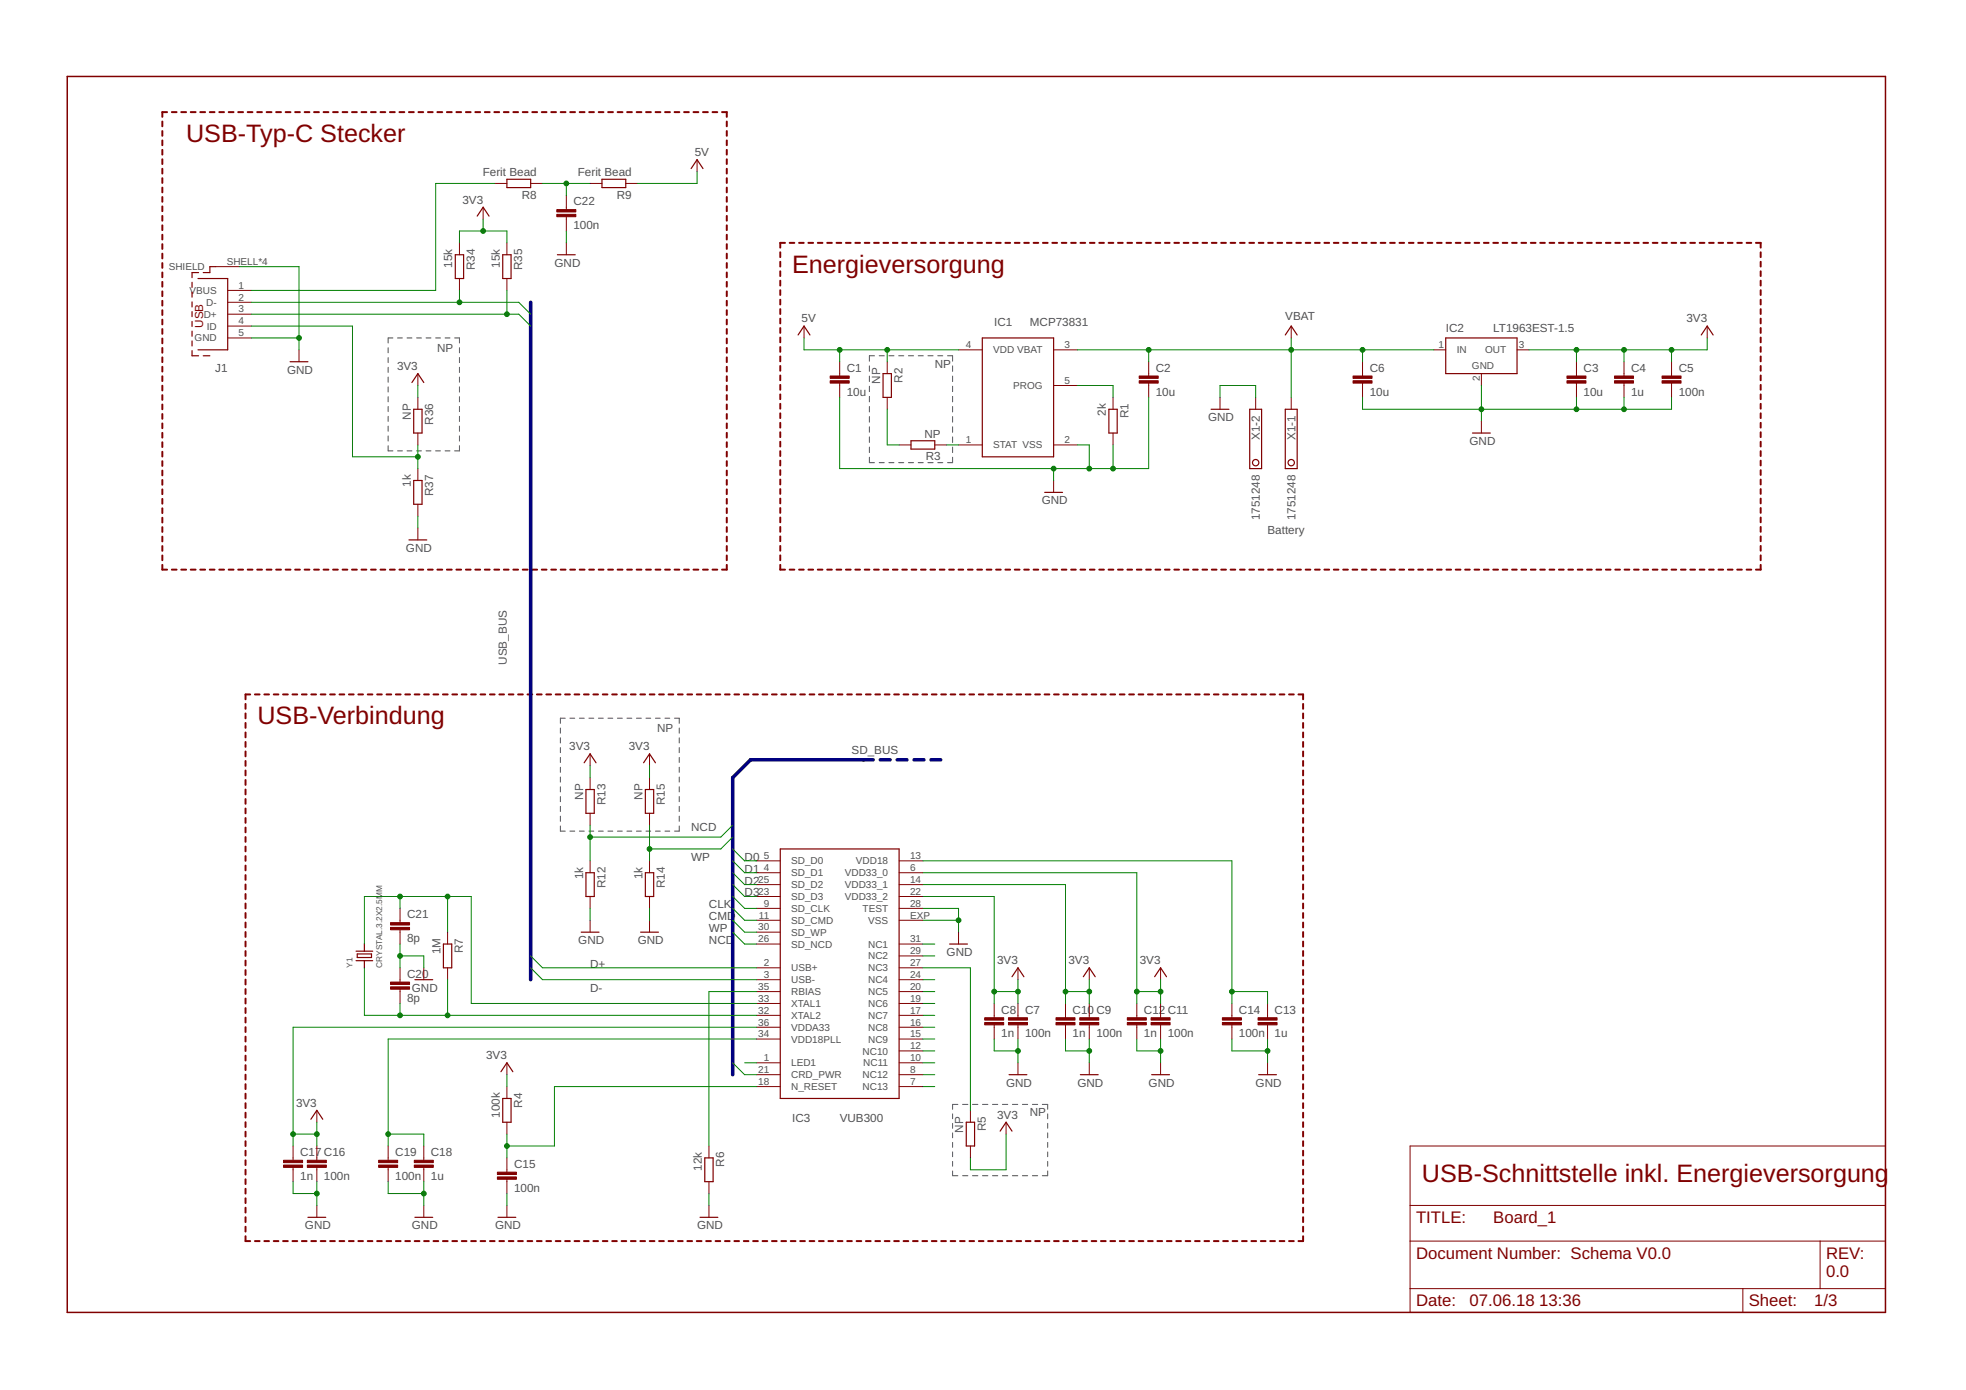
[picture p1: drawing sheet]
<svg xmlns="http://www.w3.org/2000/svg" width="420mm" height="297mm" viewBox="0 0 420 297" stroke-linecap="round" stroke-linejoin="round" font-family="sans-serif">
<defs><g id="words">
<g font-size="5.4" fill="#800000">
<text x="39.8" y="30.3">USB-Typ-C Stecker</text>
<text x="169.3" y="58.2">Energieversorgung</text>
<text x="55" y="154.8">USB-Verbindung</text>
<text x="303.9" y="252.5">USB-Schnittstelle inkl. Energieversorgung</text>
</g>
<g font-size="3.6" fill="#800000">
<text x="302.6" y="261.4">TITLE:</text>
<text x="319.1" y="261.4">Board_1</text>
<text x="302.6" y="269">Document Number: Schema V0.0</text>
<text x="390.2" y="269">REV:</text>
<text x="390.2" y="272.8">0.0</text>
<text x="302.6" y="279.2">Date:</text>
<text x="314.1" y="279.2">07.06.18</text>
<text x="329" y="279.2">13:36</text>
<text x="373.7" y="279.2">Sheet:</text>
<text x="387.7" y="279.2">1/3</text>
</g>
<g font-size="2.5" fill="#505050">
<text x="148.5" y="33.4">5V</text>
<text x="103.2" y="37.7">Ferit Bead</text>
<text x="123.5" y="37.7">Ferit Bead</text>
<text x="98.8" y="43.5">3V3</text>
<text x="111.5" y="42.5">R8</text>
<text x="122.6" y="43.9">C22</text>
<text x="131.8" y="42.5">R9</text>
<text x="122.6" y="49">100n</text>
<text x="96.7" y="57.2" transform="rotate(-90 96.7 57.2)">15k</text>
<text x="101.5" y="57.7" transform="rotate(-90 101.5 57.7)">R34</text>
<text x="106.8" y="57.2" transform="rotate(-90 106.8 57.2)">15k</text>
<text x="111.6" y="57.7" transform="rotate(-90 111.6 57.7)">R35</text>
<text x="118.5" y="57">GND</text>
<text x="171.3" y="68.9">5V</text>
<text x="212.5" y="69.7">IC1</text>
<text x="220.1" y="69.7">MCP73831</text>
<text x="274.7" y="68.4">VBAT</text>
<text x="309" y="70.9">IC2</text>
<text x="319.1" y="70.9">LT1963EST-1.5</text>
<text x="360.4" y="68.9">3V3</text>
<text x="93.4" y="75.3">NP</text>
<text x="46" y="79.6">J1</text>
<text x="61.4" y="79.8">GND</text>
<text x="84.8" y="79.1">3V3</text>
<text x="181" y="79.5">C1</text>
<text x="188.1" y="82" transform="rotate(-90 188.1 82)">NP</text>
<text x="192.9" y="81.8" transform="rotate(-90 192.9 81.8)">R2</text>
<text x="199.8" y="78.6">NP</text>
<text x="247" y="79.5">C2</text>
<text x="292.7" y="79.5">C6</text>
<text x="338.4" y="79.5">C3</text>
<text x="348.6" y="79.5">C4</text>
<text x="358.8" y="79.5">C5</text>
<text x="87.8" y="89.7" transform="rotate(-90 87.8 89.7)">NP</text>
<text x="181" y="84.5">10u</text>
<text x="236.3" y="88.8" transform="rotate(-90 236.3 88.8)">2k</text>
<text x="241.1" y="89.4" transform="rotate(-90 241.1 89.4)">R1</text>
<text x="247" y="84.5">10u</text>
<text x="258.2" y="90">GND</text>
<text x="292.7" y="84.5">10u</text>
<text x="338.4" y="84.5">10u</text>
<text x="348.6" y="84.5">1u</text>
<text x="358.8" y="84.5">100n</text>
<text x="92.6" y="90.8" transform="rotate(-90 92.6 90.8)">R36</text>
<text x="197.6" y="93.5">NP</text>
<text x="269.2" y="94" transform="rotate(-90 269.2 94)">X1-2</text>
<text x="276.8" y="94" transform="rotate(-90 276.8 94)">X1-1</text>
<text x="314.1" y="95.1">GND</text>
<text x="197.8" y="98.3">R3</text>
<text x="87.8" y="104.1" transform="rotate(-90 87.8 104.1)">1k</text>
<text x="92.6" y="106" transform="rotate(-90 92.6 106)">R37</text>
<text x="222.6" y="107.8">GND</text>
<text x="269.2" y="111.1" transform="rotate(-90 269.2 111.1)">1751248</text>
<text x="276.8" y="111.1" transform="rotate(-90 276.8 111.1)">1751248</text>
<text x="86.8" y="117.9">GND</text>
<text x="270.9" y="114.1">Battery</text>
<text x="108.3" y="142.1" transform="rotate(-90 108.3 142.1)">USB_BUS</text>
<text x="121.7" y="160.3">3V3</text>
<text x="134.4" y="160.3">3V3</text>
<text x="140.4" y="156.5">NP</text>
<text x="182" y="161.1">SD_BUS</text>
<text x="124.6" y="170.9" transform="rotate(-90 124.6 170.9)">NP</text>
<text x="129.4" y="172" transform="rotate(-90 129.4 172)">R13</text>
<text x="137.3" y="170.9" transform="rotate(-90 137.3 170.9)">NP</text>
<text x="142.1" y="172" transform="rotate(-90 142.1 172)">R15</text>
<text x="147.7" y="177.6">NCD</text>
<text x="147.7" y="184">WP</text>
<text x="159.1" y="184">D0</text>
<text x="124.6" y="187.9" transform="rotate(-90 124.6 187.9)">1k</text>
<text x="129.4" y="189.8" transform="rotate(-90 129.4 189.8)">R12</text>
<text x="137.3" y="187.9" transform="rotate(-90 137.3 187.9)">1k</text>
<text x="142.1" y="189.8" transform="rotate(-90 142.1 189.8)">R14</text>
<text x="159.1" y="191.6">D3</text>
<text x="159.1" y="189">D2</text>
<text x="159.1" y="186.5">D1</text>
<text x="87" y="196.3">C21</text>
<text x="151.5" y="196.7">CMD</text>
<text x="151.5" y="194.1">CLK</text>
<text x="87" y="201.4">8p</text>
<text x="94.1" y="203.9" transform="rotate(-90 94.1 203.9)">1M</text>
<text x="98.9" y="203.7" transform="rotate(-90 98.9 203.7)">R7</text>
<text x="123.6" y="201.7">GND</text>
<text x="136.3" y="201.7">GND</text>
<text x="151.5" y="201.7">NCD</text>
<text x="151.5" y="199.2">WP</text>
<text x="87" y="209">C20</text>
<text x="126.1" y="206.8">D+</text>
<text x="202.3" y="204.3">GND</text>
<text x="213.1" y="206">3V3</text>
<text x="228.3" y="206">3V3</text>
<text x="243.6" y="206">3V3</text>
<text x="87" y="214">8p</text>
<text x="88" y="211.9">GND</text>
<text x="126.1" y="211.9">D-</text>
<text x="214" y="221.7">1n</text>
<text x="214" y="216.6">C8</text>
<text x="219.1" y="221.7">100n</text>
<text x="219.1" y="216.6">C7</text>
<text x="229.2" y="221.7">1n</text>
<text x="229.2" y="216.6">C10 C9</text>
<text x="234.3" y="221.7">100n</text>
<text x="244.5" y="221.7">1n</text>
<text x="244.5" y="216.6">C12 C11</text>
<text x="249.5" y="221.7">100n</text>
<text x="264.8" y="221.7">100n</text>
<text x="264.8" y="216.6">C14</text>
<text x="272.4" y="221.7">1u</text>
<text x="272.4" y="216.6">C13</text>
<text x="103.9" y="226.4">3V3</text>
<text x="215" y="232.2">GND</text>
<text x="230.2" y="232.2">GND</text>
<text x="245.5" y="232.2">GND</text>
<text x="268.3" y="232.2">GND</text>
<text x="63.3" y="236.5">3V3</text>
<text x="106.8" y="238.9" transform="rotate(-90 106.8 238.9)">100k</text>
<text x="111.6" y="236.7" transform="rotate(-90 111.6 236.7)">R4</text>
<text x="169.3" y="239.8">IC3</text>
<text x="179.5" y="239.8">VUB300</text>
<text x="213.1" y="239.1">3V3</text>
<text x="220.1" y="238.6">NP</text>
<text x="205.9" y="242" transform="rotate(-90 205.9 242)">NP</text>
<text x="210.7" y="241.8" transform="rotate(-90 210.7 241.8)">R5</text>
<text x="64.2" y="247.1">C17 C16</text>
<text x="84.5" y="247.1">C19</text>
<text x="92.1" y="247.1">C18</text>
<text x="109.9" y="249.6">C15</text>
<text x="150" y="250.2" transform="rotate(-90 150 250.2)">12k</text>
<text x="154.8" y="249.4" transform="rotate(-90 154.8 249.4)">R6</text>
<text x="64.2" y="252.1">1n</text>
<text x="69.2" y="252.1">100n</text>
<text x="84.5" y="252.1">100n</text>
<text x="92.1" y="252.1">1u</text>
<text x="109.9" y="254.7">100n</text>
<text x="65.2" y="262.7">GND</text>
<text x="88" y="262.7">GND</text>
<text x="105.8" y="262.7">GND</text>
<text x="149" y="262.7">GND</text>
</g>
<text font-size="2.5" fill="#800000" x="43.5" y="70.1" transform="rotate(-90 43.5 70.1)">USB</text>
<g font-size="2.1" fill="#505050">
<text x="36.1" y="57.7">SHIELD</text>
<text x="48.5" y="56.6">SHELL*4</text>
<text x="40.5" y="62.8">VBUS</text>
<text x="44.1" y="65.4">D-</text>
<text x="51" y="64.2">2</text>
<text x="51" y="61.7">1</text>
<text x="43.5" y="67.9">D+</text>
<text x="44.2" y="70.4">ID</text>
<text x="51" y="71.9">5</text>
<text x="51" y="69.3">4</text>
<text x="51" y="66.8">3</text>
<text x="41.6" y="73">GND</text>
<text x="206.4" y="74.4">4</text>
<text x="212.3" y="75.5">VDD VBAT</text>
<text x="227.5" y="74.4">3</text>
<text x="307.4" y="74.4">1</text>
<text x="311.3" y="75.5">IN</text>
<text x="317.4" y="75.5">OUT</text>
<text x="324.6" y="74.4">3</text>
<text x="216.5" y="83.1">PROG</text>
<text x="227.5" y="82">5</text>
<text x="314.6" y="78.8">GND</text>
<text x="316.2" y="81.4" transform="rotate(-90 316.2 81.4)">2</text>
<text x="206.4" y="94.7">1</text>
<text x="212.3" y="95.8">STAT VSS</text>
<text x="227.5" y="94.7">2</text>
<text x="163.2" y="183.6">5</text>
<text x="169.1" y="184.7">SD_D0</text>
<text x="182.9" y="184.7">VDD18</text>
<text x="194.5" y="183.6">13</text>
<text x="162" y="188.7">25</text>
<text x="162" y="191.2">23</text>
<text x="163.2" y="186.1">4</text>
<text x="169.1" y="187.3">SD_D1</text>
<text x="169.1" y="189.8">SD_D2</text>
<text x="180.5" y="187.3">VDD33_0</text>
<text x="180.5" y="189.8">VDD33_1</text>
<text x="194.5" y="186.1">6</text>
<text x="194.5" y="188.7">14</text>
<text x="194.5" y="191.2">22</text>
<text x="162.2" y="196.3">11</text>
<text x="163.2" y="193.8">9</text>
<text x="169.1" y="192.3">SD_D3</text>
<text x="169.1" y="194.9">SD_CLK</text>
<text x="169.1" y="197.4">SD_CMD</text>
<text x="180.5" y="192.3">VDD33_2</text>
<text x="184.4" y="194.9">TEST</text>
<text x="185.5" y="197.4">VSS</text>
<text x="194.5" y="193.8">28</text>
<text x="194.5" y="196.3">EXP</text>
<text x="162" y="198.8">30</text>
<text x="162" y="201.4">26</text>
<text x="169.1" y="200">SD_WP</text>
<text x="169.1" y="202.5">SD_NCD</text>
<text x="185.5" y="202.5">NC1</text>
<text x="194.5" y="203.9">29</text>
<text x="194.5" y="201.4">31</text>
<text x="163.2" y="206.5">2</text>
<text x="163.2" y="209">3</text>
<text x="169.1" y="207.6">USB+</text>
<text x="185.5" y="207.6">NC3</text>
<text x="185.5" y="205">NC2</text>
<text x="194.5" y="209">24</text>
<text x="194.5" y="206.5">27</text>
<text x="162" y="211.5">35</text>
<text x="162" y="214.1">33</text>
<text x="169.1" y="210.1">USB-</text>
<text x="169.1" y="212.7">RBIAS</text>
<text x="169.1" y="215.2">XTAL1</text>
<text x="185.5" y="215.2">NC6</text>
<text x="185.5" y="212.7">NC5</text>
<text x="185.5" y="210.1">NC4</text>
<text x="194.5" y="214.1">19</text>
<text x="194.5" y="211.5">20</text>
<text x="162" y="216.6">32</text>
<text x="162" y="219.2">36</text>
<text x="162" y="221.7">34</text>
<text x="169.1" y="217.7">XTAL2</text>
<text x="169.1" y="220.3">VDDA33</text>
<text x="185.5" y="220.3">NC8</text>
<text x="185.5" y="217.7">NC7</text>
<text x="194.5" y="221.7">15</text>
<text x="194.5" y="219.2">16</text>
<text x="194.5" y="216.6">17</text>
<text x="163.2" y="226.8">1</text>
<text x="169.1" y="222.8">VDD18PLL</text>
<text x="169.1" y="227.9">LED1</text>
<text x="184.4" y="225.4">NC10</text>
<text x="184.5" y="227.9">NC11</text>
<text x="185.5" y="222.8">NC9</text>
<text x="194.5" y="226.8">10</text>
<text x="194.5" y="224.2">12</text>
<text x="162" y="229.3">21</text>
<text x="162" y="231.9">18</text>
<text x="169.1" y="230.4">CRD_PWR</text>
<text x="169.1" y="233">N_RESET</text>
<text x="184.4" y="233">NC13</text>
<text x="184.4" y="230.4">NC12</text>
<text x="194.5" y="231.9">7</text>
<text x="194.5" y="229.3">8</text>
</g>
<g font-size="1.8" fill="#505050">
<text x="75.3" y="206.8" transform="rotate(-90 75.3 206.8)">Y1</text>
<text x="81.7" y="206.8" transform="rotate(-90 81.7 206.8)">CRYSTAL.3.2X2.5MM</text>
</g>
</g></defs>
<g fill="none" stroke="#505050" stroke-width=".21">
<path d="M83 74.3v1.1M83 76.4v1.1M83 78.5v1.1M84 72.2h-1v1.1M85 72.2h1M87 72.2h1M89 72.2h1.1M91.1 72.2h1M93.1 72.2h1M95.1 72.2h1.1M97.2 72.2h1v1.1M98.2 74.3v1.1"/>
<path d="M98.2 76.4v1.1M98.2 78.5v1.1M185.8 78.2v1.2M186.9 76h-1.1v1.2M187.9 76h1.1M190 76h1.1M192.1 76h1M194.1 76h1.1M196.2 76h1.1M198.3 76h1.1M200.4 76h1.1M202.5 76h1.1v1.2"/>
<path d="M203.6 78.2v1.2M83 80.6v1.1M83 82.7v1.1M83 84.8v1.1M83 86.9v1.1M83 89v1.1M83 91.1v1.1M83 93.2v1.1M83 95.2v1.2h1M85 96.4h1M87 96.4h1M89 96.4h1.1"/>
<path d="M91.1 96.4h1M93.1 96.4h1M95.1 96.4h1.1M98.2 95.2v1.2h-1M98.2 80.6v1.1M98.2 82.7v1.1M98.2 84.8v1.1M98.2 86.9v1.1M98.2 89v1.1M98.2 91.1v1.1M98.2 93.2v1.1M185.8 80.4v1.1"/>
<path d="M185.8 82.5v1.2M185.8 84.7v1.2M185.8 86.9v1.1M185.8 89v1.2M185.8 91.2v1.2M185.8 93.4v1.2M185.8 95.5v1.2M185.8 97.7v1.2h1.1M187.9 98.9h1.1M190 98.9h1.1M192.1 98.9h1M194.1 98.9h1.1"/>
<path d="M196.2 98.9h1.1M198.3 98.9h1.1M200.4 98.9h1.1M203.6 97.7v1.2h-1.1M203.6 80.4v1.1M203.6 82.5v1.2M203.6 84.7v1.2M203.6 86.9v1.1M203.6 89v1.2M203.6 91.2v1.2M203.6 93.4v1.2M203.6 95.5v1.2"/>
<path d="M119.8 155.6v1.1M119.8 157.7v1.1M119.8 159.8v1M120.8 153.5h-1v1.1M121.8 153.5h1M123.8 153.5h1.1M125.9 153.5h1M127.9 153.5h1M129.9 153.5h1.1M132 153.5h1M134 153.5h1M136 153.5h1.1"/>
<path d="M138 153.5h1.1M140.1 153.5h1M142.1 153.5h1M144.1 153.5h1.1v1.1M145.2 155.6v1.1M145.2 157.7v1.1M145.2 159.8v1M119.8 161.9v1M119.8 164v1M119.8 166.1v1M119.8 168.1v1.1M119.8 170.2v1.1"/>
<path d="M119.8 172.3v1.1M119.8 174.4v1.1M119.8 176.5v1.1h1M121.8 177.6h1M123.8 177.6h1.1M125.9 177.6h1M127.9 177.6h1M129.9 177.6h1.1M132 177.6h1M134 177.6h1M136 177.6h1.1M138 177.6h1.1"/>
<path d="M140.1 177.6h1M142.1 177.6h1M145.2 176.5v1.1h-1.1M145.2 161.9v1M145.2 164v1M145.2 166.1v1M145.2 168.1v1.1M145.2 170.2v1.1M145.2 172.3v1.1M145.2 174.4v1.1M203.6 238v1.1M204.7 236h-1.1v1"/>
<path d="M205.7 236h1.1M207.8 236h1.2M210 236h1.1M212.1 236h1.1M214.2 236h1.2M216.4 236h1.1M218.5 236h1.1M220.6 236h1.2M222.8 236h1.1v1M223.9 238v1.1M203.6 240.1v1M203.6 242.1v1"/>
<path d="M203.6 244.1v1.1M203.6 246.2v1M203.6 248.2v1M203.6 250.2v1h1.1M205.7 251.2h1.1M207.8 251.2h1.2M210 251.2h1.1M212.1 251.2h1.1M214.2 251.2h1.2M216.4 251.2h1.1M218.5 251.2h1.1M220.6 251.2h1.2"/>
<path d="M223.9 240.1v1M223.9 242.1v1M223.9 244.1v1.1M223.9 246.2v1M223.9 248.2v1M223.9 250.2v1h-1.1"/>
</g>
<g fill="none" stroke="#800000" stroke-width=".42">
<path d="M34.7 26v1M34.7 28v1M34.7 30v1M34.7 32v1M34.7 34v1.1M34.7 36.1v1M34.7 38.1v1M35.7 24h-1v1M36.7 24h1M38.7 24h1.1M40.8 24h1M42.8 24h1"/>
<path d="M44.8 24h1M46.9 24h1M48.9 24h1M50.9 24h1M52.9 24h1.1M55 24h1M57 24h1M59 24h1M61 24h1.1M63.1 24h1M65.1 24h1M67.1 24h1.1"/>
<path d="M69.2 24h1M71.2 24h1M73.2 24h1M75.2 24h1.1M77.3 24h1M79.3 24h1M81.3 24h1M83.3 24h1.1M85.4 24h1M87.4 24h1M89.4 24h1M91.5 24h1"/>
<path d="M93.5 24h1M95.5 24h1M97.5 24h1.1M99.6 24h1M101.6 24h1M103.6 24h1M105.6 24h1.1M107.7 24h1M109.7 24h1M111.7 24h1.1M113.7 24h1.1M115.8 24h1"/>
<path d="M117.8 24h1M119.8 24h1.1M121.9 24h1M123.9 24h1M125.9 24h1M128 24h1M130 24h1M132 24h1M134 24h1M136.1 24h1M138.1 24h1M140.1 24h1"/>
<path d="M142.1 24h1.1M144.2 24h1M146.2 24h1M148.2 24h1M150.2 24h1.1M152.3 24h1M154.3 24h1v1M155.3 26v1M155.3 28v1M155.3 30v1M155.3 32v1M155.3 34v1.1"/>
<path d="M155.3 36.1v1M155.3 38.1v1M34.7 40.1v1M34.7 42.1v1M34.7 44.1v1M34.7 46.1v1.1M34.7 48.2v1M34.7 50.2v1M34.7 52.2v1M34.7 54.2v1M34.7 56.2v1M34.7 58.2v1"/>
<path d="M155.3 40.1v1M155.3 42.1v1M155.3 44.1v1M155.3 46.1v1.1M155.3 48.2v1M155.3 50.2v1M155.3 52.2v1M155.3 54.2v1M155.3 56.2v1M155.3 58.2v1M166.8 53.9v1M166.8 55.9v1.1"/>
<path d="M166.8 58v1M166.8 60v1M167.8 51.9h-1v1M168.8 51.9h1M170.8 51.9h1M172.8 51.9h1M174.8 51.9h1M176.8 51.9h1M178.8 51.9h1M180.8 51.9h1M182.8 51.9h1M184.8 51.9h1"/>
<path d="M186.8 51.9h1M188.8 51.9h1M190.8 51.9h1M192.8 51.9h1M194.8 51.9h1M196.8 51.9h1M198.8 51.9h1M200.8 51.9h1M202.8 51.9h1.1M204.9 51.9h.9M206.9 51.9h1M208.9 51.9h1"/>
<path d="M210.9 51.9h1M212.9 51.9h1M214.9 51.9h1M216.9 51.9h1M218.9 51.9h1M220.9 51.9h1M222.9 51.9h1M224.9 51.9h1M226.9 51.9h1M228.9 51.9h1M230.9 51.9h1M232.9 51.9h1"/>
<path d="M234.9 51.9h1M236.9 51.9h1M238.9 51.9h1M240.9 51.9h1M243 51.9h.9M244.9 51.9h1.1M247 51.9h1M249 51.9h1M251 51.9h1M253 51.9h1M255 51.9h1M257 51.9h1"/>
<path d="M259 51.9h1M261 51.9h1M263 51.9h1M265 51.9h1M267 51.9h1M269 51.9h1M271 51.9h1M273 51.9h1M275 51.9h1M277 51.9h1M279 51.9h1M281 51.9h1"/>
<path d="M283 51.9h1.1M285.1 51.9h.9M287.1 51.9h1M289.1 51.9h1M291.1 51.9h1M293.1 51.9h1M295.1 51.9h1M297.1 51.9h1M299.1 51.9h1M301.1 51.9h1M303.1 51.9h1M305.1 51.9h1"/>
<path d="M307.1 51.9h1M309.1 51.9h1M311.1 51.9h1M313.1 51.9h1M315.1 51.9h1M317.1 51.9h1M319.1 51.9h1M321.1 51.9h1M323.2 51.9h.9M325.1 51.9h1.1M327.2 51.9h1M329.2 51.9h1"/>
<path d="M331.2 51.9h1M333.2 51.9h1M335.2 51.9h1M337.2 51.9h1M339.2 51.9h1M341.2 51.9h1M343.2 51.9h1M345.2 51.9h1M347.2 51.9h1M349.2 51.9h1M351.2 51.9h1M353.2 51.9h1"/>
<path d="M355.2 51.9h1M357.2 51.9h1M359.2 51.9h1M361.2 51.9h1M363.2 51.9h1.1M365.3 51.9h.9M367.3 51.9h1M369.3 51.9h1M371.3 51.9h1M373.3 51.9h1M375.3 51.9h1v1M376.3 53.9v1"/>
<path d="M376.3 55.9v1.1M376.3 58v1M376.3 60v1M34.7 60.2v1.1M34.7 62.3v1M34.7 64.3v1M34.7 66.3v1M34.7 68.3v1M34.7 70.3v1M34.7 72.3v1.1M34.7 74.4v1M34.7 76.4v1"/>
<path d="M34.7 78.4v1M155.3 60.2v1.1M155.3 62.3v1M155.3 64.3v1M155.3 66.3v1M155.3 68.3v1M155.3 70.3v1M155.3 72.3v1.1M155.3 74.4v1M155.3 76.4v1M155.3 78.4v1M166.8 62v1"/>
<path d="M166.8 64.1v1M166.8 66.1v1M166.8 68.1v1M166.8 70.1v1M166.8 72.1v1.1M166.8 74.2v1M166.8 76.2v1M166.8 78.2v1M376.3 62v1M376.3 64.1v1M376.3 66.1v1M376.3 68.1v1"/>
<path d="M376.3 70.1v1M376.3 72.1v1.1M376.3 74.2v1M376.3 76.2v1M376.3 78.2v1M34.7 80.4v1M34.7 82.4v1M34.7 84.4v1M34.7 86.4v1.1M34.7 88.5v1M34.7 90.5v1M34.7 92.5v1"/>
<path d="M34.7 94.5v1M34.7 96.5v1.1M34.7 98.6v1M155.3 80.4v1M155.3 82.4v1M155.3 84.4v1M155.3 86.4v1.1M155.3 88.5v1M155.3 90.5v1M155.3 92.5v1M155.3 94.5v1M155.3 96.5v1.1"/>
<path d="M155.3 98.6v1M166.8 80.2v1.1M166.8 82.3v1M166.8 84.3v1M166.8 86.3v1M166.8 88.3v1M166.8 90.4v1M166.8 92.4v1M166.8 94.4v1M166.8 96.4v1.1M166.8 98.4v1.1M376.3 80.2v1.1"/>
<path d="M376.3 82.3v1M376.3 84.3v1M376.3 86.3v1M376.3 88.3v1M376.3 90.4v1M376.3 92.4v1M376.3 94.4v1M376.3 96.4v1.1M376.3 98.4v1.1M34.7 100.6v1M34.7 102.6v1M34.7 104.6v1"/>
<path d="M34.7 106.6v1M34.7 108.6v1M34.7 110.6v1.1M34.7 112.6v1.1M34.7 114.7v1M34.7 116.7v1M34.7 118.7v1M155.3 100.6v1M155.3 102.6v1M155.3 104.6v1M155.3 106.6v1M155.3 108.6v1"/>
<path d="M155.3 110.6v1.1M155.3 112.6v1.1M155.3 114.7v1M155.3 116.7v1M155.3 118.7v1M166.8 100.5v1M166.8 102.5v1M166.8 104.5v1M166.8 106.6v1M166.8 108.6v1M166.8 110.6v1M166.8 112.6v1"/>
<path d="M166.8 114.6v1.1M166.8 116.7v1M166.8 118.7v1M376.3 100.5v1M376.3 102.5v1M376.3 104.5v1M376.3 106.6v1M376.3 108.6v1M376.3 110.6v1M376.3 112.6v1M376.3 114.6v1.1M376.3 116.7v1"/>
<path d="M376.3 118.7v1M34.7 120.7v1h1M36.7 121.7h1M38.7 121.7h1.1M40.8 121.7h1M42.8 121.7h1M44.8 121.7h1M46.9 121.7h1M48.9 121.7h1M50.9 121.7h1M52.9 121.7h1.1M55 121.7h1"/>
<path d="M57 121.7h1M59 121.7h1M61 121.7h1.1M63.1 121.7h1M65.1 121.7h1M67.1 121.7h1.1M69.2 121.7h1M71.2 121.7h1M73.2 121.7h1M75.2 121.7h1.1M77.3 121.7h1M79.3 121.7h1"/>
<path d="M81.3 121.7h1M83.3 121.7h1.1M85.4 121.7h1M87.4 121.7h1M89.4 121.7h1M91.5 121.7h1M93.5 121.7h1M95.5 121.7h1M97.5 121.7h1.1M99.6 121.7h1M101.6 121.7h1M103.6 121.7h1"/>
<path d="M105.6 121.7h1.1M107.7 121.7h1M109.7 121.7h1M111.7 121.7h1.1M113.7 121.7h1.1M115.8 121.7h1M117.8 121.7h1M119.8 121.7h1.1M121.9 121.7h1M123.9 121.7h1M125.9 121.7h1M128 121.7h1"/>
<path d="M130 121.7h1M132 121.7h1M134 121.7h1M136.1 121.7h1M138.1 121.7h1M140.1 121.7h1M142.1 121.7h1.1M144.2 121.7h1M146.2 121.7h1M148.2 121.7h1M150.2 121.7h1.1M152.3 121.7h1"/>
<path d="M155.3 120.7v1h-1M166.8 120.7v1h1M168.8 121.7h1M170.8 121.7h1M172.8 121.7h1M174.8 121.7h1M176.8 121.7h1M178.8 121.7h1M180.8 121.7h1M182.8 121.7h1M184.8 121.7h1M186.8 121.7h1"/>
<path d="M188.8 121.7h1M190.8 121.7h1M192.8 121.7h1M194.8 121.7h1M196.8 121.7h1M198.8 121.7h1M200.8 121.7h1M202.8 121.7h1.1M204.9 121.7h.9M206.9 121.7h1M208.9 121.7h1M210.9 121.7h1"/>
<path d="M212.9 121.7h1M214.9 121.7h1M216.9 121.7h1M218.9 121.7h1M220.9 121.7h1M222.9 121.7h1M224.9 121.7h1M226.9 121.7h1M228.9 121.7h1M230.9 121.7h1M232.9 121.7h1M234.9 121.7h1"/>
<path d="M236.9 121.7h1M238.9 121.7h1M240.9 121.7h1M243 121.7h.9M244.9 121.7h1.1M247 121.7h1M249 121.7h1M251 121.7h1M253 121.7h1M255 121.7h1M257 121.7h1M259 121.7h1"/>
<path d="M261 121.7h1M263 121.7h1M265 121.7h1M267 121.7h1M269 121.7h1M271 121.7h1M273 121.7h1M275 121.7h1M277 121.7h1M279 121.7h1M281 121.7h1M283 121.7h1.1"/>
<path d="M285.1 121.7h.9M287.1 121.7h1M289.1 121.7h1M291.1 121.7h1M293.1 121.7h1M295.1 121.7h1M297.1 121.7h1M299.1 121.7h1M301.1 121.7h1M303.1 121.7h1M305.1 121.7h1M307.1 121.7h1"/>
<path d="M309.1 121.7h1M311.1 121.7h1M313.1 121.7h1M315.1 121.7h1M317.1 121.7h1M319.1 121.7h1M321.1 121.7h1M323.2 121.7h.9M325.1 121.7h1.1M327.2 121.7h1M329.2 121.7h1M331.2 121.7h1"/>
<path d="M333.2 121.7h1M335.2 121.7h1M337.2 121.7h1M339.2 121.7h1M341.2 121.7h1M343.2 121.7h1M345.2 121.7h1M347.2 121.7h1M349.2 121.7h1M351.2 121.7h1M353.2 121.7h1M355.2 121.7h1"/>
<path d="M357.2 121.7h1M359.2 121.7h1M361.2 121.7h1M363.2 121.7h1.1M365.3 121.7h.9M367.3 121.7h1M369.3 121.7h1M371.3 121.7h1M373.3 121.7h1M376.3 120.7v1h-1M52.5 150.4v1.1M52.5 152.5v1"/>
<path d="M52.5 154.5v1M52.5 156.5v1.1M52.5 158.6v1M53.5 148.4h-1v1M54.5 148.4h1M56.5 148.4h1M58.5 148.4h1M60.5 148.4h1M62.5 148.4h1M64.5 148.4h1M66.5 148.4h1M68.5 148.4h1.1"/>
<path d="M70.5 148.4h1.1M72.6 148.4h1M74.6 148.4h1M76.6 148.4h1M78.6 148.4h1M80.6 148.4h1M82.6 148.4h1M84.6 148.4h1M86.6 148.4h1M88.6 148.4h1M90.6 148.4h1.1M92.6 148.4h1.1"/>
<path d="M94.7 148.4h1M96.7 148.4h1M98.7 148.4h1M100.7 148.4h1M102.7 148.4h1M104.7 148.4h1M106.7 148.4h1M108.7 148.4h1M110.7 148.4h1M112.7 148.4h1M114.7 148.4h1.1M116.8 148.4h1"/>
<path d="M118.8 148.4h1M120.8 148.4h1M122.8 148.4h1M124.8 148.4h1M126.8 148.4h1M128.8 148.4h1M130.8 148.4h1M132.8 148.4h1M134.8 148.4h1M136.8 148.4h1.1M138.9 148.4h1M140.9 148.4h1"/>
<path d="M142.9 148.4h1M144.9 148.4h1M146.9 148.4h1M148.9 148.4h1M150.9 148.4h1M152.9 148.4h1M154.9 148.4h1M157 148.4h.9M159 148.4h1M161 148.4h1M163 148.4h1M165 148.4h1"/>
<path d="M167 148.4h1M169 148.4h1M171 148.4h1M173 148.4h1M175 148.4h1M177 148.4h1M179 148.4h1M181.1 148.4h1M183.1 148.4h1M185.1 148.4h1M187.1 148.4h1M189.1 148.4h1"/>
<path d="M191.1 148.4h1M193.1 148.4h1M195.1 148.4h1M197.1 148.4h1M199.1 148.4h1.1M201.1 148.4h1.1M203.2 148.4h1M205.2 148.4h1M207.2 148.4h1M209.2 148.4h1M211.2 148.4h1M213.2 148.4h1"/>
<path d="M215.2 148.4h1M217.2 148.4h1M219.2 148.4h1M221.2 148.4h1M223.2 148.4h1.1M225.3 148.4h1M227.3 148.4h1M229.3 148.4h1M231.3 148.4h1M233.3 148.4h1M235.3 148.4h1M237.3 148.4h1"/>
<path d="M239.3 148.4h1M241.3 148.4h1M243.3 148.4h1M245.3 148.4h1.1M247.4 148.4h1M249.4 148.4h1M251.4 148.4h1M253.4 148.4h1M255.4 148.4h1M257.4 148.4h1M259.4 148.4h1M261.4 148.4h1"/>
<path d="M263.4 148.4h1M265.4 148.4h1M267.4 148.4h1.1M269.5 148.4h1M271.5 148.4h1M273.5 148.4h1M275.5 148.4h1M277.5 148.4h1v1M278.5 150.4v1.1M278.5 152.5v1M278.5 154.5v1M278.5 156.5v1.1"/>
<path d="M278.5 158.6v1M52.5 160.6v1M52.5 162.6v1.1M52.5 164.7v1M52.5 166.7v1M52.5 168.7v1.1M52.5 170.8v1M52.5 172.8v1M52.5 174.8v1M52.5 176.8v1.1M52.5 178.9v1M278.5 160.6v1"/>
<path d="M278.5 162.6v1.1M278.5 164.7v1M278.5 166.7v1M278.5 168.7v1.1M278.5 170.8v1M278.5 172.8v1M278.5 174.8v1M278.5 176.8v1.1M278.5 178.9v1M52.5 180.9v1M52.5 182.9v1.1M52.5 185v1"/>
<path d="M52.5 187v1M52.5 189v1.1M52.5 191.1v1M52.5 193.1v1M52.5 195.1v1.1M52.5 197.1v1.1M52.5 199.2v1M278.5 180.9v1M278.5 182.9v1.1M278.5 185v1M278.5 187v1M278.5 189v1.1"/>
<path d="M278.5 191.1v1M278.5 193.1v1M278.5 195.1v1.1M278.5 197.1v1.1M278.5 199.2v1M52.5 201.2v1M52.5 203.2v1.1M52.5 205.3v1M52.5 207.3v1M52.5 209.3v1.1M52.5 211.4v1M52.5 213.4v1"/>
<path d="M52.5 215.4v1.1M52.5 217.5v1M52.5 219.5v1M278.5 201.2v1M278.5 203.2v1.1M278.5 205.3v1M278.5 207.3v1M278.5 209.3v1.1M278.5 211.4v1M278.5 213.4v1M278.5 215.4v1.1M278.5 217.5v1"/>
<path d="M278.5 219.5v1M52.5 221.5v1.1M52.5 223.6v1M52.5 225.6v1M52.5 227.6v1.1M52.5 229.7v1M52.5 231.7v1M52.5 233.7v1.1M52.5 235.8v1M52.5 237.8v1M52.5 239.8v1M278.5 221.5v1.1"/>
<path d="M278.5 223.6v1M278.5 225.6v1M278.5 227.6v1.1M278.5 229.7v1M278.5 231.7v1M278.5 233.7v1.1M278.5 235.8v1M278.5 237.8v1M278.5 239.8v1M52.5 241.9v1M52.5 243.9v1M52.5 245.9v1"/>
<path d="M52.5 247.9v1.1M52.5 250v1M52.5 252v1M52.5 254v1.1M52.5 256.1v1M52.5 258.1v1M278.5 241.9v1M278.5 243.9v1M278.5 245.9v1M278.5 247.9v1.1M278.5 250v1M278.5 252v1"/>
<path d="M278.5 254v1.1M278.5 256.1v1M278.5 258.1v1M52.5 264.2v1h1M52.5 260.1v1.1M52.5 262.1v1.1M54.5 265.2h1M56.5 265.2h1M58.5 265.2h1M60.5 265.2h1M62.5 265.2h1M64.5 265.2h1"/>
<path d="M66.5 265.2h1M68.5 265.2h1.1M70.5 265.2h1.1M72.6 265.2h1M74.6 265.2h1M76.6 265.2h1M78.6 265.2h1M80.6 265.2h1M82.6 265.2h1M84.6 265.2h1M86.6 265.2h1M88.6 265.2h1"/>
<path d="M90.6 265.2h1.1M92.6 265.2h1.1M94.7 265.2h1M96.7 265.2h1M98.7 265.2h1M100.7 265.2h1M102.7 265.2h1M104.7 265.2h1M106.7 265.2h1M108.7 265.2h1M110.7 265.2h1M112.7 265.2h1"/>
<path d="M114.7 265.2h1.1M116.8 265.2h1M118.8 265.2h1M120.8 265.2h1M122.8 265.2h1M124.8 265.2h1M126.8 265.2h1M128.8 265.2h1M130.8 265.2h1M132.8 265.2h1M134.8 265.2h1M136.8 265.2h1.1"/>
<path d="M138.9 265.2h1M140.9 265.2h1M142.9 265.2h1M144.9 265.2h1M146.9 265.2h1M148.9 265.2h1M150.9 265.2h1M152.9 265.2h1M154.9 265.2h1M157 265.2h.9M159 265.2h1M161 265.2h1"/>
<path d="M163 265.2h1M165 265.2h1M167 265.2h1M169 265.2h1M171 265.2h1M173 265.2h1M175 265.2h1M177 265.2h1M179 265.2h1M181.1 265.2h1M183.1 265.2h1M185.1 265.2h1"/>
<path d="M187.1 265.2h1M189.1 265.2h1M191.1 265.2h1M193.1 265.2h1M195.1 265.2h1M197.1 265.2h1M199.1 265.2h1.1M201.1 265.2h1.1M203.2 265.2h1M205.2 265.2h1M207.2 265.2h1M209.2 265.2h1"/>
<path d="M211.2 265.2h1M213.2 265.2h1M215.2 265.2h1M217.2 265.2h1M219.2 265.2h1M221.2 265.2h1M223.2 265.2h1.1M225.3 265.2h1M227.3 265.2h1M229.3 265.2h1M231.3 265.2h1M233.3 265.2h1"/>
<path d="M235.3 265.2h1M237.3 265.2h1M239.3 265.2h1M241.3 265.2h1M243.3 265.2h1M245.3 265.2h1.1M247.4 265.2h1M249.4 265.2h1M251.4 265.2h1M253.4 265.2h1M255.4 265.2h1M257.4 265.2h1"/>
<path d="M259.4 265.2h1M261.4 265.2h1M263.4 265.2h1M265.4 265.2h1M267.4 265.2h1.1M269.5 265.2h1M271.5 265.2h1M273.5 265.2h1M275.5 265.2h1M278.5 264.2v1h-1M278.5 260.1v1.1M278.5 262.1v1.1"/>
</g>
<g fill="none" stroke="#800000" stroke-width=".21">
<path d="M105.8 39.2h2.5M113.4 39.2h2.6M126.1 39.2h2.6M133.7 39.2h2.6M149 34.1v2.6M46.1 57h5.1M98.2 51.9v2.5M98.2 59.5v2.6M103.3 44.3v2.5M108.3 51.9v2.5M108.3 59.5v2.6M121 41.7v3.1"/>
<path d="M121 46.3v3.1M121 51.9v2.5M48.7 72.2h5M48.7 69.7h5M48.7 67.1h5M48.7 64.6h5M48.7 62.1h5M63.9 74.8v2.5M89.3 79.8v2.6M171.8 69.7v2.5M179.5 77.3v3M189.6 77.3v2.5"/>
<path d="M204.9 74.8h5M225.2 74.8h5.1M245.5 77.3v3M275.9 69.7v2.5M291.2 77.3v3M306.4 74.8h2.6M316.6 79.8v2.6M324.2 74.8h2.5M336.9 77.3v3M347.1 77.3v3M357.2 77.3v3M364.8 69.7v2.5"/>
<path d="M89.3 84.9v2.6M89.3 92.5v2.6M179.5 81.9v3M189.6 84.9v2.6M192.2 95.1h2.5M199.8 95.1h2.5M204.9 95.1h5M225.2 95.1h5.1M225.2 82.4h5.1M237.9 84.9v2.6M237.9 92.5v2.6M245.5 81.9v3"/>
<path d="M260.7 84.9v2.6M268.4 84.9v2.6M275.9 84.9v2.6M291.2 81.9v3M316.6 90v2.5M336.9 81.9v3M347.1 81.9v3M357.2 81.9v3M89.3 100.1v2.6M89.3 107.8v2.5M89.3 112.8v2.6M225.2 102.7v2.5"/>
<path d="M126.1 161.1v2.5M126.1 166.2v2.5M126.1 173.8v2.5M138.8 161.1v2.5M138.8 166.2v2.5M138.8 173.8v2.5M85.5 194.1v3.1M85.5 198.7v3M95.7 199.2v2.5M126.1 184v2.5M126.1 191.6v2.5M126.1 196.7v2.5"/>
<path d="M138.8 184v2.5M138.8 191.6v2.5M138.8 196.7v2.5M161.7 184h5.1M161.7 186.5h5.1M161.7 189h5.1M161.7 191.6h5.1M161.7 194.1h5.1M161.7 196.7h5.1M161.7 199.2h5.1M192.2 184h5M192.2 186.5h5"/>
<path d="M192.2 189h5M192.2 191.6h5M192.2 194.1h5M192.2 196.7h5M204.9 199.2v2.5M85.5 206.8v3.1M85.5 211.4v3M90.6 206.8v2.6M95.7 206.8v2.6M161.7 201.7h5.1M161.7 206.8h5.1M161.7 209.4h5.1"/>
<path d="M161.7 211.9h5.1M161.7 214.4h5.1M161.7 217h5.1M161.7 219.5h5.1M192.2 201.7h5M192.2 206.8h5M192.2 209.4h5M192.2 211.9h5M192.2 214.4h5M192.2 217h5M192.2 219.5h5M192.2 204.3h5"/>
<path d="M212.5 214.4v3.1M212.5 219v3M217.6 206.8v2.6M217.6 214.4v3.1M217.6 219v3M227.7 214.4v3.1M227.7 219v3M232.8 206.8v2.6M232.8 214.4v3.1M232.8 219v3M243 214.4v3.1M243 219v3"/>
<path d="M248 206.8v2.6M248 214.4v3.1M248 219v3M263.3 214.4v3.1M263.3 219v3M270.9 214.4v3.1M270.9 219v3M67.7 237.3v2.5M108.3 227.1v2.6M108.3 232.2v2.5M108.3 239.8v2.6M161.7 222h5.1"/>
<path d="M161.7 227.1h5.1M161.7 229.7h5.1M161.7 232.2h5.1M192.2 222h5M192.2 227.1h5M192.2 229.7h5M192.2 232.2h5M192.2 224.6h5M207.4 237.3v2.5M215 239.8v2.6M217.6 227.1v2.6M232.8 227.1v2.6"/>
<path d="M248 227.1v2.6M270.9 227.1v2.6M62.6 244.9v3M62.6 249.5v3M67.7 244.9v3M67.7 249.5v3M67.7 257.6v2.5M83 244.9v3M83 249.5v3M90.6 244.9v3M90.6 249.5v3M90.6 257.6v2.5"/>
<path d="M108.3 247.4v3.1M108.3 252v3.1M108.3 257.6v2.5M151.5 244.9v2.5M151.5 252.5v2.6M151.5 257.6v2.5M207.4 244.9v2.5M301.3 244.9h101.6v35.6h-101.6zM301.3 257.6h101.6M301.3 265.2h101.6M301.3 275.4h101.6M372.5 275.4v5.1"/>
<path d="M389 265.2v10.2"/>
</g>
<g fill="none" stroke="#800000" stroke-width=".25">
<path d="M108.3 38.3h5.1v1.8h-5.1zM128.7 38.3h5v1.8h-5zM147.7 36l1.3-1.9 1.2 1.9M42.3 59.5h6.4v15.3h-6.4M42.4 58.3h-1.4v1M46.1 57h-1.2v1.3h-1.5M97.3 54.4h1.8v5.1h-1.8zM102 46.2l1.3-1.9 1.2 1.9M107.4 54.4h1.8v5.1h-1.8zM119.1 54.4h3.8M41 60.3v1.1M41 62.4v1.1"/>
<path d="M41 64.5v1.1M41 66.6v1.1M41 68.7v1.1M41 70.8v1.1M41 72.9v1M41 74.9v1.1h1.4M43.4 76h1.5M62 77.3h3.8M170.6 71.6l1.2-1.9 1.3 1.9M188.7 79.8h1.8v5.1h-1.8zM209.9 72.2h15.3v25.4h-15.3zM274.7 71.6l1.2-1.9 1.3 1.9"/>
<path d="M309 72.2h15.2v7.6h-15.2zM363.6 71.6l1.2-1.9 1.3 1.9M88 81.7l1.3-1.9 1.3 1.9M88.4 87.5h1.8v5h-1.8zM194.7 94.2h5.1v1.8h-5.1zM237 87.5h1.8v5h-1.8zM258.8 87.5h3.8M267.1 87.5h2.5v12.6h-2.5zM274.7 87.5h2.5v12.6h-2.5zM314.7 92.5h3.8M87.4 115.4h3.8M88.4 102.7h1.8v5.1h-1.8z"/>
<path d="M223.3 105.2h3.8M124.8 163l1.3-1.9 1.3 1.9M125.2 168.7h1.8v5.1h-1.8zM137.5 163l1.3-1.9 1.3 1.9M137.9 168.7h1.8v5.1h-1.8zM124.2 199.2h3.8M125.2 186.5h1.8v5.1h-1.8zM136.9 199.2h3.8M137.9 186.5h1.8v5.1h-1.8zM166.8 181.4h25.4v53.3h-25.4zM76.1 205.3h3.6M76.1 203.3h3.6"/>
<path d="M76.3 203.9h3.1v.7h-3.1zM77.9 201.7v1.6M77.9 205.3v1.5M88.7 209.4h3.8M94.8 201.7h1.7v5.1h-1.7zM202.9 201.7h3.9M216.3 208.7l1.3-1.9 1.2 1.9M231.5 208.7l1.3-1.9 1.3 1.9M246.8 208.7l1.2-1.9 1.3 1.9M66.4 239.2l1.3-1.9 1.3 1.9M107.1 229l1.2-1.9 1.3 1.9M107.4 234.7h1.8v5.1h-1.8z"/>
<path d="M206.5 239.8h1.8v5.1h-1.8zM215.6 229.7h3.9M230.9 229.7h3.8M246.1 229.7h3.8M269 229.7h3.8M150.6 247.4h1.8v5.1h-1.8zM213.7 241.7l1.3-1.9 1.3 1.9M65.8 260.1h3.8M88.7 260.1h3.8M106.4 260.1h3.8M149.6 260.1h3.8"/>
<circle cx="268.4" cy="98.9" r=".68"/>
<circle cx="275.9" cy="98.9" r=".68"/>
</g>
<g fill="#800000" stroke="#800000" stroke-width=".21">
<path d="M345 81.4h4.1v.5h-4.1z"/>
<path d="M345 80.3h4.1v.6h-4.1z"/>
<path d="M355.2 81.4h4.1v.5h-4.1z"/>
<path d="M355.2 80.3h4.1v.6h-4.1z"/>
<path d="M334.9 81.4h4v.5h-4z"/>
<path d="M334.9 80.3h4v.6h-4z"/>
<path d="M289.2 81.4h4v.5h-4z"/>
<path d="M289.2 80.3h4v.6h-4z"/>
<path d="M177.4 81.4h4.1v.5h-4.1z"/>
<path d="M177.4 80.3h4.1v.6h-4.1z"/>
<path d="M243.5 81.4h4v.5h-4z"/>
<path d="M243.5 80.3h4v.6h-4z"/>
<path d="M215.5 218.5h4.1v.5h-4.1z"/>
<path d="M215.5 217.5h4.1v.5h-4.1z"/>
<path d="M210.4 218.5h4.1v.5h-4.1z"/>
<path d="M210.4 217.5h4.1v.5h-4.1z"/>
<path d="M230.8 218.5h4v.5h-4z"/>
<path d="M230.8 217.5h4v.5h-4z"/>
<path d="M225.7 218.5h4v.5h-4z"/>
<path d="M225.7 217.5h4v.5h-4z"/>
<path d="M246 218.5h4.1v.5h-4.1z"/>
<path d="M246 217.5h4.1v.5h-4.1z"/>
<path d="M240.9 218.5h4.1v.5h-4.1z"/>
<path d="M240.9 217.5h4.1v.5h-4.1z"/>
<path d="M268.9 218.5h4v.5h-4z"/>
<path d="M268.9 217.5h4v.5h-4z"/>
<path d="M261.2 218.5h4.1v.5h-4.1z"/>
<path d="M261.2 217.5h4.1v.5h-4.1z"/>
<path d="M106.3 251.5h4.1v.5h-4.1z"/>
<path d="M106.3 250.5h4.1v.5h-4.1z"/>
<path d="M65.7 249h4v.5h-4z"/>
<path d="M65.7 247.9h4v.6h-4z"/>
<path d="M60.6 249h4.1v.5h-4.1z"/>
<path d="M60.6 247.9h4.1v.6h-4.1z"/>
<path d="M88.5 249h4.1v.5h-4.1z"/>
<path d="M88.5 247.9h4.1v.6h-4.1z"/>
<path d="M80.9 249h4.1v.5h-4.1z"/>
<path d="M80.9 247.9h4.1v.6h-4.1z"/>
<path d="M83.5 210.9h4v.5h-4z"/>
<path d="M83.5 209.9h4v.5h-4z"/>
<path d="M83.5 198.2h4v.5h-4z"/>
<path d="M83.5 197.2h4v.5h-4z"/>
<path d="M119 45.8h4.1v.5h-4.1z"/>
<path d="M119 44.8h4.1v.5h-4.1z"/>
</g>
<path d="M14.4 16.3h388.5v264.2h-388.5z" fill="none" stroke="#800000" stroke-width=".32"/>
<path d="M113.4 64.6v144.8M186.6 162.4h-26.2l-3.8 3.8v63.5M188.1 162.4h2.1M191.7 162.4h2.1M195.3 162.4h2.1M199 162.4h2" fill="none" stroke="#000080" stroke-width=".76"/>
<g fill="none" stroke="#008000" stroke-width=".21">
<path d="M105.8 39.2h-12.7v22.9h-39.4M116 39.2h10.1M121 39.2v2.5M149 36.7v2.5h-12.7M51.2 57h12.7v17.8M98.2 51.9v-2.5h10.1v2.5M103.3 46.8v2.6M121 49.4v2.5M53.7 72.2h10.2M53.7 69.7h21.6v27.9h14M53.7 67.1h57.2l2.5 2.6M53.7 64.6h57.2l2.5 2.5"/>
<path d="M98.2 62.1v2.5M108.3 62.1v5M171.8 72.2v2.6h33.1M179.5 74.8v2.5M189.6 74.8v2.5M230.3 74.8h76.1M245.5 74.8v2.5M275.9 72.2v12.7M291.2 74.8v2.5M336.9 74.8v2.5M347.1 74.8v2.5M357.2 74.8v2.5"/>
<path d="M364.8 72.2v2.6h-38.1M89.3 82.4v2.5M89.3 95.1v5M179.5 84.9v15.2h66v-15.2M189.6 87.5v7.6h2.6M202.3 95.1h2.6M230.3 82.4h7.6v2.5M230.3 95.1h2.5v5M237.9 95.1v5M260.7 84.9v-2.5h7.7v2.5M291.2 84.9v2.6h66v-2.6M316.6 82.4v7.6"/>
<path d="M336.9 84.9v2.6M347.1 84.9v2.6M89.3 110.3v2.5M225.2 100.1v2.6M126.1 163.6v2.6M126.1 176.3v7.7M138.8 163.6v2.6M138.8 176.3v7.7M156.6 176.3l-2.5 2.6h-28M156.6 178.9l-2.5 2.5h-15.3M85.5 191.6v2.5M95.7 191.6v7.6"/>
<path d="M126.1 194.1v2.6M138.8 194.1v2.6M156.6 191.6l2.5 2.5h2.6M156.6 194.1l2.5 2.6h2.6M156.6 184l2.5 2.5h2.6M156.6 189l2.5 2.6h2.6M156.6 186.5l2.5 2.5h2.6M156.6 199.2l2.5 2.5h2.6M156.6 196.7l2.5 2.5h2.6M156.6 181.4l2.5 2.6h2.6M197.2 191.6h15.3v22.8M197.2 189h30.5v25.4"/>
<path d="M197.2 186.5h45.8v27.9M197.2 184h66.1v30.4M197.2 194.1h7.7v5.1M197.2 196.7h7.7M77.9 201.7v-10.1h22.8v22.8h61M77.9 206.8v10.2h83.8M85.5 204.3h5.1v2.5M85.5 201.7v5.1M85.5 214.4v2.6M95.7 209.4v7.6M113.4 206.8l2.6 2.6h45.7M113.4 204.3l2.6 2.5h45.7"/>
<path d="M161.7 219.5h-99.1v25.4M161.7 211.9h-10.2v33M197.2 204.3h2.6M197.2 211.9h2.6M197.2 206.8h10.2v30.5M197.2 219.5h2.6M197.2 201.7h2.6M197.2 217h2.6M197.2 214.4h2.6M197.2 209.4h2.6M212.5 211.9h5.1M217.6 209.4v5"/>
<path d="M227.7 211.9h5.1M232.8 209.4v5M243 211.9h5M248 209.4v5M263.3 211.9h7.6v2.5M67.7 239.8v5.1M108.3 229.7v2.5M156.6 227.1l2.5 2.6h2.6M159.1 227.1h2.6M161.7 222h-78.7v22.9M161.7 232.2h-43.2v12.7h-10.2M197.2 224.6h2.6"/>
<path d="M197.2 227.1h2.6M197.2 229.7h2.6M197.2 232.2h2.6M197.2 222h2.6M212.5 222v2.6h5.1M217.6 222v5.1M227.7 222v2.6h5.1M232.8 222v5.1M243 222v2.6h5M248 222v5.1M263.3 222v2.6h7.6M270.9 222v5.1"/>
<path d="M62.6 252.5v2.6h5.1M62.6 242.4h5.1M67.7 252.5v5.1M83 252.5v2.6h7.6M83 242.4h7.6v2.5M90.6 252.5v5.1M108.3 242.4v5M108.3 255.1v2.5M151.5 255.1v2.5M215 242.4v7.6h-7.6v-2.6"/>
</g>
<g fill="#008000" stroke="#008000" stroke-width=".21">
<circle cx="347.1" cy="87.5" r=".51"/>
<circle cx="336.9" cy="87.5" r=".51"/>
<circle cx="316.6" cy="87.5" r=".51"/>
<circle cx="225.2" cy="100.1" r=".51"/>
<circle cx="232.8" cy="100.1" r=".51"/>
<circle cx="237.9" cy="100.1" r=".51"/>
<circle cx="63.9" cy="72.2" r=".51"/>
<circle cx="217.6" cy="224.6" r=".51"/>
<circle cx="232.8" cy="224.6" r=".51"/>
<circle cx="248" cy="224.6" r=".51"/>
<circle cx="270.9" cy="224.6" r=".51"/>
<circle cx="204.9" cy="196.7" r=".51"/>
<circle cx="67.7" cy="255.1" r=".51"/>
<circle cx="90.6" cy="255.1" r=".51"/>
<circle cx="85.5" cy="204.3" r=".51"/>
<circle cx="336.9" cy="74.8" r=".51"/>
<circle cx="347.1" cy="74.8" r=".51"/>
<circle cx="357.2" cy="74.8" r=".51"/>
<circle cx="248" cy="211.9" r=".51"/>
<circle cx="243" cy="211.9" r=".51"/>
<circle cx="217.6" cy="211.9" r=".51"/>
<circle cx="212.5" cy="211.9" r=".51"/>
<circle cx="232.8" cy="211.9" r=".51"/>
<circle cx="227.7" cy="211.9" r=".51"/>
<circle cx="67.7" cy="242.4" r=".51"/>
<circle cx="62.6" cy="242.4" r=".51"/>
<circle cx="103.3" cy="49.4" r=".51"/>
<circle cx="245.5" cy="74.8" r=".51"/>
<circle cx="291.2" cy="74.8" r=".51"/>
<circle cx="275.9" cy="74.8" r=".51"/>
<circle cx="189.6" cy="74.8" r=".51"/>
<circle cx="179.5" cy="74.8" r=".51"/>
<circle cx="126.1" cy="178.9" r=".51"/>
<circle cx="138.8" cy="181.4" r=".51"/>
<circle cx="263.3" cy="211.9" r=".51"/>
<circle cx="108.3" cy="244.9" r=".51"/>
<circle cx="83" cy="242.4" r=".51"/>
<circle cx="85.5" cy="217" r=".51"/>
<circle cx="95.7" cy="217" r=".51"/>
<circle cx="85.5" cy="191.6" r=".51"/>
<circle cx="95.7" cy="191.6" r=".51"/>
<circle cx="121" cy="39.2" r=".51"/>
<circle cx="89.3" cy="97.6" r=".51"/>
<circle cx="108.3" cy="67.1" r=".51"/>
<circle cx="98.2" cy="64.6" r=".51"/>
</g>
<use href="#words"/>
</svg>
